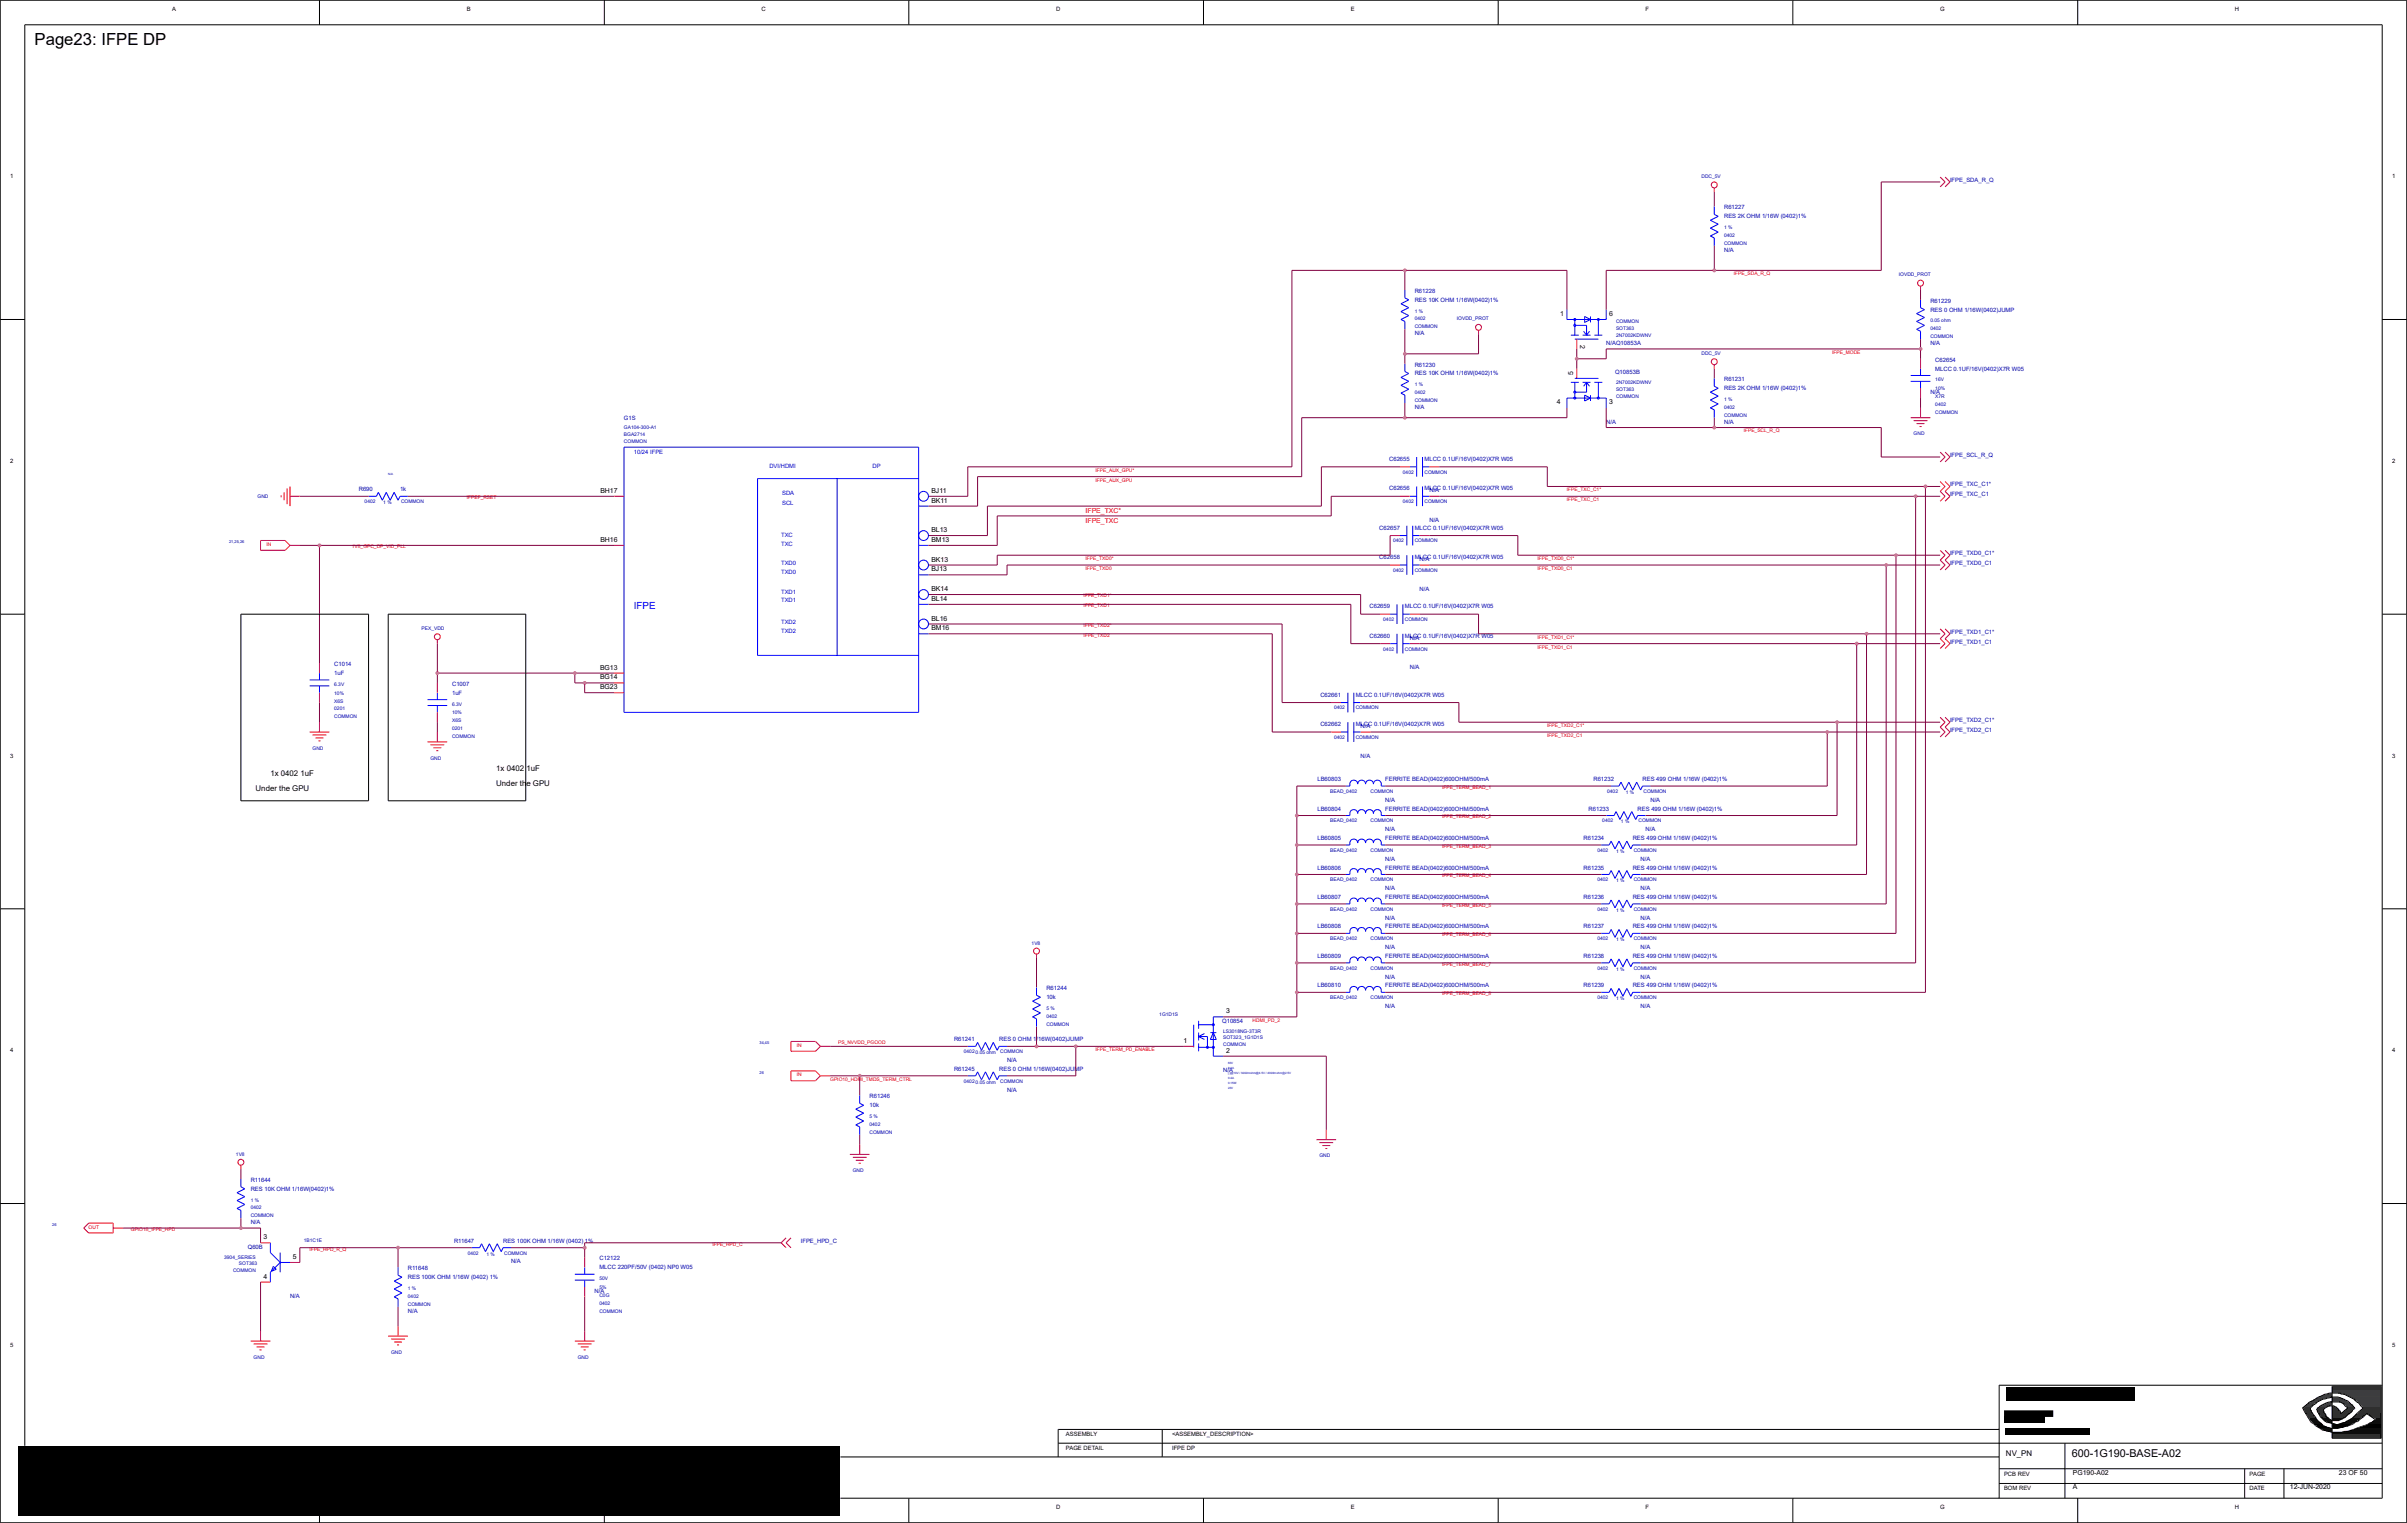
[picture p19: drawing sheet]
<svg xmlns="http://www.w3.org/2000/svg" width="122mm" height="77mm" viewBox="0 0 122 77" stroke-linecap="round" stroke-linejoin="round" font-family="sans-serif">
<defs><g id="words">
<text font-size=".8" x="1.8" y="2.3">Page23: IFPE DP</text>
<text font-size=".5" fill="#00f" x="32.2" y="30.9">IFPE</text>
<text font-size=".5" x="105.2" y="74">600-1G190-BASE-A02</text>
<g font-size=".4">
<text x="13" y="40.2">Under the GPU</text>
<text x="13.7" y="39.4">1x 0402 1uF</text>
<text x="25.2" y="39.2">1x 0402 1uF</text>
<text x="25.2" y="39.9">Under the GPU</text>
<text x="101.9" y="74">NV_PN</text>
</g>
<g font-size=".3">
<text x="8.7" y=".6">A</text>
<text x="23.7" y=".6">B</text>
<text x="38.7" y=".6">C</text>
<text x="53.6" y=".6">D</text>
<text x="68.6" y=".6">E</text>
<text x="83.6" y=".6">F</text>
<text x="98.6" y=".6">G</text>
<text x="113.5" y=".6">H</text>
<text x=".5" y="9">1</text>
<text x="121.5" y="9">1</text>
<text x="79.2" y="16.1">1</text>
<text x="80.3" y="17.5" transform="rotate(90 80.3 17.5)">2</text>
<text x="81.7" y="16.1">6</text>
<text x=".5" y="23.5">2</text>
<text x="79.1" y="20.5">4</text>
<text x="79.9" y="19.1" transform="rotate(-90 79.9 19.1)">5</text>
<text x="81.7" y="20.5">3</text>
<text x="121.5" y="23.5">2</text>
<text x="30.5" y="27.5">BH16</text>
<text x="30.5" y="25">BH17</text>
<text x="47.3" y="29">BJ13</text>
<text x="47.3" y="28.5">BK13</text>
<text x="47.3" y="27.5">BM13</text>
<text x="47.3" y="27">BL13</text>
<text x="47.3" y="25.5">BK11</text>
<text x="47.3" y="25">BJ11</text>
<text x="30.5" y="35">BG23</text>
<text x="30.5" y="34.5">BG14</text>
<text x="30.5" y="34">BG13</text>
<text x="47.3" y="32">BM16</text>
<text x="47.3" y="31.5">BL16</text>
<text x="47.3" y="30.5">BL14</text>
<text x="47.3" y="30">BK14</text>
<text x=".5" y="38.5">3</text>
<text x="121.5" y="38.5">3</text>
<text x=".5" y="53.4">4</text>
<text x="60.1" y="53">1</text>
<text x="62.3" y="53.5">2</text>
<text x="62.3" y="51.5">3</text>
<text x="121.5" y="53.4">4</text>
<text x="13.4" y="64.9">4</text>
<text x="13.4" y="63">3</text>
<text x="14.9" y="64">5</text>
<text x=".5" y="68.4">5</text>
<text x="121.5" y="68.4">5</text>
<text x="53.6" y="76.6">D</text>
<text x="54.1" y="73.7">PAGE DETAIL</text>
<text x="54.1" y="73">ASSEMBLY</text>
<text x="59.5" y="73">&lt;ASSEMBLY_DESCRIPTION&gt;</text>
<text x="59.5" y="73.7">IFPE DP</text>
<text x="68.6" y="76.6">E</text>
<text x="83.6" y="76.6">F</text>
<text x="98.6" y="76.6">G</text>
<text x="101.8" y="75.7">BOM REV</text>
<text x="101.8" y="75">PCB REV</text>
<text x="105.3" y="75.7">A</text>
<text x="105.3" y="74.9">PG190-A02</text>
<text x="113.5" y="76.6">H</text>
<text x="114.3" y="75">PAGE</text>
<text x="114.3" y="75.7">DATE</text>
<text x="116.3" y="75.7">12-JUN-2020</text>
<text x="118.8" y="74.9">23 OF 50</text>
</g>
<g font-size=".3" fill="#0000a0">
<text x="87.6" y="10.6">R61227</text>
<text x="87.6" y="11.1">RES 2K OHM 1/16W (0402)1%</text>
<text x="99" y="9.2">IFPE_SDA_R_Q</text>
<text x="71.9" y="14.9">R61228</text>
<text x="71.9" y="15.3">RES 10K OHM 1/16W(0402)1%</text>
<text x="71.9" y="17">N/A</text>
<text x="81.6" y="17.5">N/AQ10853A</text>
<text x="87.6" y="12.8">N/A</text>
<text x="98.1" y="15.4">R61229</text>
<text x="98.1" y="15.8">RES 0 OHM 1/16W(0402)JUMP</text>
<text x="98.1" y="17.5">N/A</text>
<text x="31.7" y="21.3">G1S</text>
<text x="70.6" y="23.4">C62655</text>
<text x="71.9" y="18.6">R61230</text>
<text x="71.9" y="19.1">RES 10K OHM 1/16W(0402)1%</text>
<text x="71.9" y="20.8">N/A</text>
<text x="72.4" y="23.4">MLCC 0.1UF/16V(0402)X7R W05</text>
<text x="81.6" y="21.5">N/A</text>
<text x="82" y="19">Q10853B</text>
<text x="87.6" y="19.4">R61231</text>
<text x="87.6" y="19.8">RES 2K OHM 1/16W (0402)1%</text>
<text x="87.6" y="21.5">N/A</text>
<text x="98.1" y="20">N/A</text>
<text x="98.3" y="18.4">C62654</text>
<text x="98.3" y="18.8">MLCC 0.1UF/16V(0402)X7R W05</text>
<text x="99" y="23.2">IFPE_SCL_R_Q</text>
<text x="18.2" y="25">R690</text>
<text x="20.3" y="25">1k</text>
<text x="70.1" y="26.9">C62657</text>
<text x="70.1" y="28.4">C62658</text>
<text x="70.6" y="24.9">C62656</text>
<text x="71.9" y="26.9">MLCC 0.1UF/16V(0402)X7R W05</text>
<text x="71.9" y="28.4">MLCC 0.1UF/16V(0402)X7R W05</text>
<text x="72.1" y="28.5">N/A</text>
<text x="72.1" y="30">N/A</text>
<text x="72.4" y="24.9">MLCC 0.1UF/16V(0402)X7R W05</text>
<text x="72.6" y="25">N/A</text>
<text x="72.6" y="26.5">N/A</text>
<text x="99" y="24.7">IFPE_TXC_C1*</text>
<text x="99" y="25.2">IFPE_TXC_C1</text>
<text x="99" y="28.2">IFPE_TXD0_C1*</text>
<text x="99" y="28.7">IFPE_TXD0_C1</text>
<text x="17" y="33.8">C1014</text>
<text x="17" y="34.3">1uF</text>
<text x="23" y="34.8">C1007</text>
<text x="23" y="35.3">1uF</text>
<text x="67.1" y="35.4">C62661</text>
<text x="68.9" y="35.4">MLCC 0.1UF/16V(0402)X7R W05</text>
<text x="69.6" y="30.9">C62659</text>
<text x="69.6" y="32.4">C62660</text>
<text x="71.4" y="30.9">MLCC 0.1UF/16V(0402)X7R W05</text>
<text x="71.4" y="32.4">MLCC 0.1UF/16V(0402)X7R W05</text>
<text x="71.6" y="32.5">N/A</text>
<text x="71.6" y="34">N/A</text>
<text x="99" y="32.2">IFPE_TXD1_C1*</text>
<text x="99" y="32.7">IFPE_TXD1_C1</text>
<text x="66.9" y="41.2">LB60804</text>
<text x="66.9" y="39.7">LB60803</text>
<text x="67.1" y="36.9">C62662</text>
<text x="68.9" y="36.9">MLCC 0.1UF/16V(0402)X7R W05</text>
<text x="69.1" y="37">N/A</text>
<text x="69.1" y="38.5">N/A</text>
<text x="70.4" y="39.7">FERRITE BEAD(0402)600OHM/500mA</text>
<text x="70.4" y="41.2">FERRITE BEAD(0402)600OHM/500mA</text>
<text x="70.4" y="40.7">N/A</text>
<text x="80.7" y="41.2">R61233</text>
<text x="80.9" y="39.7">R61232</text>
<text x="83.2" y="41.2">RES 499 OHM 1/16W (0402)1%</text>
<text x="83.4" y="39.7">RES 499 OHM 1/16W (0402)1%</text>
<text x="83.8" y="40.7">N/A</text>
<text x="99" y="36.7">IFPE_TXD2_C1*</text>
<text x="99" y="37.2">IFPE_TXD2_C1</text>
<text x="66.9" y="45.7">LB60807</text>
<text x="66.9" y="42.7">LB60805</text>
<text x="66.9" y="47.2">LB60808</text>
<text x="66.9" y="44.2">LB60806</text>
<text x="70.4" y="45.7">FERRITE BEAD(0402)600OHM/500mA</text>
<text x="70.4" y="42.7">FERRITE BEAD(0402)600OHM/500mA</text>
<text x="70.4" y="47.2">FERRITE BEAD(0402)600OHM/500mA</text>
<text x="70.4" y="44.2">FERRITE BEAD(0402)600OHM/500mA</text>
<text x="70.4" y="42.2">N/A</text>
<text x="70.4" y="46.7">N/A</text>
<text x="70.4" y="43.7">N/A</text>
<text x="70.4" y="45.2">N/A</text>
<text x="80.4" y="45.7">R61236</text>
<text x="80.4" y="42.7">R61234</text>
<text x="80.4" y="47.2">R61237</text>
<text x="80.4" y="44.2">R61235</text>
<text x="82.9" y="45.7">RES 499 OHM 1/16W (0402)1%</text>
<text x="82.9" y="42.7">RES 499 OHM 1/16W (0402)1%</text>
<text x="82.9" y="47.2">RES 499 OHM 1/16W (0402)1%</text>
<text x="82.9" y="44.2">RES 499 OHM 1/16W (0402)1%</text>
<text x="83.3" y="46.7">N/A</text>
<text x="83.3" y="43.7">N/A</text>
<text x="83.3" y="45.2">N/A</text>
<text x="83.6" y="42.2">N/A</text>
<text x="48.5" y="52.9">R61241</text>
<text x="50.8" y="52.9">RES 0 OHM 1/16W(0402)JUMP</text>
<text x="51.2" y="53.9">N/A</text>
<text x="53.1" y="50.3">R61244</text>
<text x="53.1" y="50.8">10k</text>
<text x="62.1" y="52">Q10854</text>
<text x="66.9" y="48.7">LB60809</text>
<text x="66.9" y="50.2">LB60810</text>
<text x="70.4" y="48.7">FERRITE BEAD(0402)600OHM/500mA</text>
<text x="70.4" y="50.2">FERRITE BEAD(0402)600OHM/500mA</text>
<text x="70.4" y="49.7">N/A</text>
<text x="70.4" y="51.2">N/A</text>
<text x="70.4" y="48.2">N/A</text>
<text x="80.4" y="48.7">R61238</text>
<text x="80.4" y="50.2">R61239</text>
<text x="82.9" y="48.7">RES 499 OHM 1/16W (0402)1%</text>
<text x="82.9" y="50.2">RES 499 OHM 1/16W (0402)1%</text>
<text x="83.3" y="49.7">N/A</text>
<text x="83.3" y="51.2">N/A</text>
<text x="83.3" y="48.2">N/A</text>
<text x="44.2" y="55.8">R61246</text>
<text x="44.2" y="56.2">10k</text>
<text x="48.5" y="54.4">R61245</text>
<text x="50.8" y="54.4">RES 0 OHM 1/16W(0402)JUMP</text>
<text x="51.2" y="55.4">N/A</text>
<text x="62.1" y="54.4">N/A</text>
<text x="12.6" y="63.4">Q60B</text>
<text x="12.7" y="60">R11644</text>
<text x="12.7" y="60.5">RES 10K OHM 1/16W(0402)1%</text>
<text x="12.7" y="62.2">N/A</text>
<text x="14.7" y="65.9">N/A</text>
<text x="20.7" y="64.5">R11648</text>
<text x="20.7" y="65">RES 100K OHM 1/16W (0402) 1%</text>
<text x="23.1" y="63.1">R11647</text>
<text x="25.6" y="63.1">RES 100K OHM 1/16W (0402) 1%</text>
<text x="26" y="64.2">N/A</text>
<text x="30.2" y="65.7">N/A</text>
<text x="30.4" y="64">C12122</text>
<text x="30.4" y="64.5">MLCC 220PF/50V (0402) NP0 W05</text>
<text x="40.7" y="63.1">IFPE_HPD_C</text>
<text x="20.7" y="66.7">N/A</text>
</g>
<g font-size=".3" fill="#00f">
<text x="32.2" y="23.1">10/24 IFPE</text>
<text x="39.1" y="23.8">DVI/HDMI</text>
<text x="44.3" y="23.8">DP</text>
<text x="39.7" y="28.7">TXD0</text>
<text x="39.7" y="29.1">TXD0</text>
<text x="39.7" y="27.8">TXC</text>
<text x="39.7" y="27.3">TXC</text>
<text x="39.7" y="25.2">SDA</text>
<text x="39.7" y="25.7">SCL</text>
<text x="39.7" y="30.1">TXD1</text>
<text x="39.7" y="30.6">TXD1</text>
<text x="39.7" y="31.7">TXD2</text>
<text x="39.7" y="32.1">TXD2</text>
</g>
<g font-size=".3" fill="#f00">
<text x="55.1" y="26.1">IFPE_TXC*</text>
<text x="55.1" y="26.6">IFPE_TXC</text>
</g>
<g font-size=".2" fill="#0000a0">
<text x="86.4" y="9">DDC_5V</text>
<text x="87.6" y="11.6">1 %</text>
<text x="71.9" y="16.7">COMMON</text>
<text x="71.9" y="15.9">1 %</text>
<text x="71.9" y="16.3">0402</text>
<text x="74" y="16.3">IOVDD_PROT</text>
<text x="82.1" y="16.4">COMMON</text>
<text x="82.1" y="17.1">2N7002KDWNV</text>
<text x="82.1" y="16.8">SOT363</text>
<text x="87.6" y="12.4">COMMON</text>
<text x="87.6" y="12">0402</text>
<text x="96.5" y="14">IOVDD_PROT</text>
<text x="98.1" y="17.2">COMMON</text>
<text x="98.1" y="16.8">0402</text>
<text x="98.1" y="16.4">0.05 ohm</text>
<text x="31.7" y="22.2">BGA2714</text>
<text x="31.7" y="22.5">COMMON</text>
<text x="31.7" y="21.8">GA104-300-A1</text>
<text x="71.9" y="20.4">COMMON</text>
<text x="71.9" y="20">0402</text>
<text x="71.9" y="19.6">1 %</text>
<text x="82.1" y="19.9">SOT363</text>
<text x="82.1" y="19.5">2N7002KDWNV</text>
<text x="82.1" y="20.2">COMMON</text>
<text x="86.4" y="18">DDC_5V</text>
<text x="87.6" y="20.4">1 %</text>
<text x="87.6" y="20.8">0402</text>
<text x="87.6" y="21.2">COMMON</text>
<text x="97.2" y="22.1">GND</text>
<text x="98.3" y="19.8">10%</text>
<text x="98.3" y="19.4">16V</text>
<text x="98.3" y="20.6">0402</text>
<text x="98.3" y="20.2">X7R</text>
<text x="98.3" y="21">COMMON</text>
<text x="13.1" y="25.3">GND</text>
<text x="18.5" y="25.6">0402</text>
<text x="19.5" y="25.6">1 %</text>
<text x="20.4" y="25.6">COMMON</text>
<text x="70.8" y="27.6">0402</text>
<text x="70.8" y="29.1">0402</text>
<text x="71.3" y="24.1">0402</text>
<text x="71.3" y="25.6">0402</text>
<text x="71.9" y="27.6">COMMON</text>
<text x="71.9" y="29.1">COMMON</text>
<text x="72.4" y="24.1">COMMON</text>
<text x="72.4" y="25.6">COMMON</text>
<text x="17" y="35.3">10%</text>
<text x="17" y="35.7">X6S</text>
<text x="17" y="34.8">6.3V</text>
<text x="21.4" y="32">PEX_VDD</text>
<text x="23" y="35.8">6.3V</text>
<text x="70.3" y="31.5">0402</text>
<text x="70.3" y="33">0402</text>
<text x="71.4" y="31.5">COMMON</text>
<text x="71.4" y="33">COMMON</text>
<text x="15.9" y="38.1">GND</text>
<text x="17" y="36.5">COMMON</text>
<text x="17" y="36.1">0201</text>
<text x="21.9" y="38.6">GND</text>
<text x="23" y="36.3">10%</text>
<text x="23" y="37.5">COMMON</text>
<text x="23" y="37.1">0201</text>
<text x="23" y="36.7">X6S</text>
<text x="67.6" y="41.8">BEAD_0402</text>
<text x="67.6" y="40.3">BEAD_0402</text>
<text x="67.8" y="36">0402</text>
<text x="67.8" y="37.5">0402</text>
<text x="68.9" y="36">COMMON</text>
<text x="68.9" y="37.5">COMMON</text>
<text x="69.6" y="41.8">COMMON</text>
<text x="69.6" y="40.3">COMMON</text>
<text x="81.4" y="41.8">0402</text>
<text x="81.6" y="40.3">0402</text>
<text x="82.3" y="41.8">1 %</text>
<text x="82.6" y="40.3">1 %</text>
<text x="83.2" y="41.8">COMMON</text>
<text x="83.5" y="40.3">COMMON</text>
<text x="67.6" y="46.3">BEAD_0402</text>
<text x="67.6" y="43.3">BEAD_0402</text>
<text x="67.6" y="47.8">BEAD_0402</text>
<text x="67.6" y="44.8">BEAD_0402</text>
<text x="69.6" y="46.3">COMMON</text>
<text x="69.6" y="43.3">COMMON</text>
<text x="69.6" y="47.8">COMMON</text>
<text x="69.6" y="44.8">COMMON</text>
<text x="81.1" y="46.3">0402</text>
<text x="81.1" y="43.3">0402</text>
<text x="81.1" y="47.8">0402</text>
<text x="81.1" y="44.8">0402</text>
<text x="82.1" y="46.3">1 %</text>
<text x="82.1" y="43.3">1 %</text>
<text x="82.1" y="47.8">1 %</text>
<text x="82.1" y="44.8">1 %</text>
<text x="83" y="46.3">COMMON</text>
<text x="83" y="43.3">COMMON</text>
<text x="83" y="47.8">COMMON</text>
<text x="83" y="44.8">COMMON</text>
<text x="49" y="53.5">0402</text>
<text x="49.6" y="53.5">0.05 ohm</text>
<text x="50.8" y="53.5">COMMON</text>
<text x="52.4" y="48">1V8</text>
<text x="53.1" y="52.1">COMMON</text>
<text x="53.1" y="51.7">0402</text>
<text x="53.1" y="51.3">5 %</text>
<text x="58.9" y="51.6">1G1D1S</text>
<text x="62.1" y="52.4">LS3018NG-3T3R</text>
<text x="62.1" y="52.8">SOT323_1G1D1S</text>
<text x="62.1" y="53.1">COMMON</text>
<text x="67.6" y="49.3">BEAD_0402</text>
<text x="67.6" y="50.8">BEAD_0402</text>
<text x="69.6" y="49.3">COMMON</text>
<text x="69.6" y="50.8">COMMON</text>
<text x="81.1" y="49.3">0402</text>
<text x="81.1" y="50.8">0402</text>
<text x="82.1" y="49.3">1 %</text>
<text x="82.1" y="50.8">1 %</text>
<text x="83" y="49.3">COMMON</text>
<text x="83" y="50.8">COMMON</text>
<text x="12" y="58.7">1V8</text>
<text x="43.3" y="59.5">GND</text>
<text x="44.2" y="57.6">COMMON</text>
<text x="44.2" y="57.2">0402</text>
<text x="44.2" y="56.8">5 %</text>
<text x="49" y="55">0402</text>
<text x="49.6" y="55">0.05 ohm</text>
<text x="50.8" y="55">COMMON</text>
<text x="67" y="58.8">GND</text>
<text x="11.4" y="63.9">3904_SERIES</text>
<text x="11.8" y="64.6">COMMON</text>
<text x="12.1" y="64.3">SOT363</text>
<text x="12.7" y="61">1 %</text>
<text x="12.7" y="61.8">COMMON</text>
<text x="12.7" y="61.4">0402</text>
<text x="15.4" y="63.1">1B1C1E</text>
<text x="20.7" y="65.9">0402</text>
<text x="20.7" y="65.5">1 %</text>
<text x="23.8" y="63.7">0402</text>
<text x="24.7" y="63.8">1 %</text>
<text x="25.6" y="63.7">COMMON</text>
<text x="30.4" y="65.9">C0G</text>
<text x="30.4" y="65">50V</text>
<text x="30.4" y="65.5">5%</text>
<text x="12.9" y="69">GND</text>
<text x="19.9" y="68.8">GND</text>
<text x="20.7" y="66.3">COMMON</text>
<text x="29.3" y="69">GND</text>
<text x="30.4" y="66.3">0402</text>
<text x="30.4" y="66.7">COMMON</text>
</g>
<g font-size=".2" fill="#f00">
<text x="88.1" y="14">IFPE_SDA_R_Q</text>
<text x="93.1" y="18">IFPE_MODE</text>
<text x="55.6" y="24">IFPE_AUX_GPU*</text>
<text x="88.6" y="22">IFPE_SCL_R_Q</text>
<text x="13.5" y="27.7">IN</text>
<text x="17.9" y="27.9">1V8_GPC_DP_VID_PLL</text>
<text x="23.7" y="25.4">IFPEF_RSET</text>
<text x="55.1" y="28.5">IFPE_TXD0*</text>
<text x="55.1" y="29">IFPE_TXD0</text>
<text x="55.6" y="24.5">IFPE_AUX_GPU</text>
<text x="78.1" y="28.5">IFPE_TXD0_C1*</text>
<text x="78.1" y="29">IFPE_TXD0_C1</text>
<text x="79.6" y="25">IFPE_TXC_C1*</text>
<text x="79.6" y="25.5">IFPE_TXC_C1</text>
<text x="55" y="30.3">IFPE_TXD1*</text>
<text x="55" y="30.8">IFPE_TXD1</text>
<text x="55" y="31.8">IFPE_TXD2*</text>
<text x="55" y="32.3">IFPE_TXD2</text>
<text x="78.1" y="32.4">IFPE_TXD1_C1*</text>
<text x="78.1" y="32.9">IFPE_TXD1_C1</text>
<text x="73.3" y="40.1">IFPE_TERM_BEAD_1</text>
<text x="73.3" y="41.6">IFPE_TERM_BEAD_2</text>
<text x="78.6" y="36.9">IFPE_TXD2_C1*</text>
<text x="78.6" y="37.4">IFPE_TXD2_C1</text>
<text x="73.3" y="43.1">IFPE_TERM_BEAD_3</text>
<text x="73.3" y="44.6">IFPE_TERM_BEAD_4</text>
<text x="73.3" y="46.1">IFPE_TERM_BEAD_5</text>
<text x="73.3" y="47.6">IFPE_TERM_BEAD_6</text>
<text x="40.5" y="53.2">IN</text>
<text x="42.6" y="53">PS_NVVDD_PGOOD</text>
<text x="55.6" y="53.4">IFPE_TERM_PD_ENABLE</text>
<text x="63.6" y="51.9">HDMI_PD_2</text>
<text x="73.3" y="49.1">IFPE_TERM_BEAD_7</text>
<text x="73.3" y="50.6">IFPE_TERM_BEAD_8</text>
<text x="40.5" y="54.7">IN</text>
<text x="42.2" y="54.9">GPIO10_HDMI_TMDS_TERM_CTRL</text>
<text x="4.5" y="62.4">OUT</text>
<text x="6.6" y="62.5">GPIO18_IFPE_HPD</text>
<text x="15.7" y="63.5">IFPE_HPD_R_Q</text>
<text x="36.2" y="63.3">IFPE_HPD_C</text>
</g>
</g></defs>
<g fill="none" stroke="#00f" stroke-width=".05">
<path d="M71.4 14.7v.4M71.4 16.3v.4M71.4 18.5v.4M79.6 15.7v.5h2v-.5M79.8 17h.4M79.8 19.4h.4M80 16.5h.6v.5M80 17.2h1.2M80 16.2v.8M80 19.4v.8M80 19.2h1.2M80.4 17h.4"/>
<path d="M80.4 19.4h.4M80.5 16.1v.3M80.6 19.4v.5h-.6M80.8 16.1v.3M81 17h.4M81 19.4h.4M81.2 16.2v.8M81.2 19.4v.8M87.1 10.5v.4M87.1 12.1v.4M87.1 19.2v.4M97.1 19.1h1"/>
<path d="M97.1 19.4h1M97.6 15.2v.4M97.6 16.8v.4M97.6 18.7v.4M97.6 19.4v.3M15.7 34.5h1M15.7 34.8h1M16.2 34.2v.3M16.2 34.8v.4M18.7 25.2h.4M20.3 25.2h.4M21.7 35.5h1"/>
<path d="M21.7 35.8h1M22.2 35.2v.3M22.2 35.8v.4M31.7 22.7h15v13.5h-15zM42.5 24.3v9M46.7 24.3h-8.2v9h8.2M46.7 27.7h.5M46.7 29.2h.5M46.7 30.7h.5M46.7 32.2h.5M46.7 25.7h.5M68.1 35.7h.4"/>
<path d="M68.1 37.2h.4M68.4 39.9h.2l.1-.3h.2l.1 .2 .1-.2h.2l.1 .2 .1-.2h.2l.1 .2 .1-.2h.2l.1 .3h.2M68.5 35.2v1M68.5 36.7v1M68.8 35.7h.3M68.8 35.2v1M68.8 36.7v1M68.8 37.2h.3M70.6 31.2h.4M70.6 32.7h.4M71 30.7v1M71 32.2v1"/>
<path d="M71.1 27.2h.4M71.1 28.7h.4M71.3 31.2h.3M71.3 30.7v1M71.3 32.2v1M71.3 32.7h.3M71.4 20.1v.4M71.5 26.7v1M71.5 28.2v1M71.6 23.7h.4M71.6 25.2h.4M71.8 27.2h.3"/>
<path d="M71.8 26.7v1M71.8 28.2v1M71.8 28.7h.3M72 23.2v1M72 24.7v1M72.3 23.7h.3M72.3 23.2v1M72.3 24.7v1M72.3 25.2h.3M79.6 20.7v-.5h2v.5M80.5 20.1v.3M80.8 20.1v.3"/>
<path d="M81.8 39.9h.4M83.4 39.9h.4M87.1 20.8v.4M12.2 59.9v.4M43.7 55.6v.4M43.7 57.2v.4M49.2 54.6h.4M49.2 53.1h.4M50.8 54.6h.4M50.8 53.1h.4M52.6 50.2v.4M52.6 51.8v.4"/>
<path d="M60.6 52.1v1.1M60.9 52.1h.7M60.9 53.2h.7M60.9 51.9v.3M60.9 52.4v.4M60.9 53v.4M60.9 52.6h.4v.6M61.5 52.4h.3M61.5 52.8h.3M62.1 51.7h-.5v1.9h.5M68.4 48.9h.2l.1-.3h.2l.1 .2 .1-.2h.2l.1 .2 .1-.2h.2l.1 .2 .1-.2h.2l.1 .3h.2M68.4 41.4h.2l.1-.3h.2l.1 .2 .1-.2h.2l.1 .2 .1-.2h.2l.1 .2 .1-.2h.2l.1 .3h.2"/>
<path d="M68.4 45.9h.2l.1-.3h.2l.1 .2 .1-.2h.2l.1 .2 .1-.2h.2l.1 .2 .1-.2h.2l.1 .3h.2M68.4 50.4h.2l.1-.3h.2l.1 .2 .1-.2h.2l.1 .2 .1-.2h.2l.1 .2 .1-.2h.2l.1 .3h.2M68.4 42.9h.2l.1-.3h.2l.1 .2 .1-.2h.2l.1 .2 .1-.2h.2l.1 .2 .1-.2h.2l.1 .3h.2M68.4 47.4h.2l.1-.3h.2l.1 .2 .1-.2h.2l.1 .2 .1-.2h.2l.1 .2 .1-.2h.2l.1 .3h.2M68.4 44.4h.2l.1-.3h.2l.1 .2 .1-.2h.2l.1 .2 .1-.2h.2l.1 .2 .1-.2h.2l.1 .3h.2M81.3 48.9h.4M81.3 45.9h.4M81.3 50.4h.4M81.3 42.9h.4M81.3 47.4h.4M81.3 44.4h.4M81.6 41.4h.4"/>
<path d="M82.9 48.9h.4M82.9 45.9h.4M82.9 50.4h.4M82.9 42.9h.4M82.9 47.4h.4M82.9 44.4h.4M83.2 41.4h.4M12.2 61.5v.4M13.7 63.1v.5M13.7 64.6v.5M14.2 64.1h.5M14.2 63.6v1"/>
<path d="M20.2 64.4v.4M20.2 66v.4M24 63.4h.4M25.6 63.4h.4M29.2 64.7h1M29.2 65h1M29.7 64.4v.3M29.7 65v.4"/>
<circle cx="80" cy="16.2" r=".05"/>
<circle cx="80" cy="16.5" r=".05"/>
<circle cx="80" cy="19.9" r=".05"/>
<circle cx="81.2" cy="16.2" r=".05"/>
<circle cx="46.9" cy="30.2" r=".25"/>
<circle cx="46.9" cy="28.7" r=".25"/>
<circle cx="46.9" cy="25.2" r=".25"/>
<circle cx="46.9" cy="31.7" r=".25"/>
<circle cx="46.9" cy="27.2" r=".25"/>
<circle cx="80" cy="20.2" r=".05"/>
<circle cx="81.2" cy="20.2" r=".05"/>
<circle cx="61.3" cy="53.2" r=".05"/>
<circle cx="61.6" cy="53.2" r=".05"/>
<circle cx="61.6" cy="52.1" r=".05"/>
</g>
<g fill="#000" stroke="#00f" stroke-width=".05">
<path d="M71.2 20l.2 .1zM71.2 19.6l.4 .2zM71.2 19.6l.4-.2zM71.2 19.2l.4-.2zM71.2 16.2l.2 .1zM71.2 15.8l.4 .2zM71.2 15.8l.4-.2zM71.2 15.4l.4-.2zM71.2 20l.4-.2zM71.2 19.2l.4 .2zM71.4 18.9l.2 .1zM71.2 16.2l.4-.2z"/>
<path d="M71.2 15.4l.4 .2zM71.4 15.1l.2 .1zM80.5 16.4l.3-.2zM80.5 16.1l.3 .1zM80.4 16.8l.2 .2zM80.7 16.8l-.1 .2zM80.6 19.4l-.2 .2zM80.6 19.4l.1 .2zM86.9 19.9l.4-.2zM86.9 12l.2 .1zM86.9 11.6l.4 .2zM86.9 11.6l.4-.2z"/>
<path d="M86.9 11.2l.4-.2zM87.1 19.6l.2 .1zM86.9 12l.4-.2zM86.9 11.2l.4 .2zM87.1 10.9l.2 .1zM97.4 16.7l.2 .1zM97.4 16.3l.4 .2zM97.4 16.3l.4-.2zM97.4 15.9l.4-.2zM97.4 16.7l.4-.2zM97.4 15.9l.4 .2zM97.6 15.6l.2 .1z"/>
<path d="M19.2 25l-.1 .2zM19.2 25l.2 .4zM19.6 25l-.2 .4zM19.6 25l.2 .4zM20 25l-.2 .4zM20 25l.2 .4zM20.3 25.2l-.1 .2zM80.5 20.1l.3 .1zM80.5 20.4l.3-.2zM82.3 39.7l-.1 .2zM82.7 39.7l-.2 .4zM82.7 39.7l.2 .4z"/>
<path d="M83.1 39.7l.2 .4zM86.9 20.7l.2 .1zM86.9 20.3l.4 .2zM86.9 20.3l.4-.2zM86.9 20.7l.4-.2zM86.9 19.9l.4 .2zM43.5 57.1l.2 .1zM43.5 56.7l.4 .2zM43.5 56.7l.4-.2zM43.5 56.3l.4-.2zM43.5 57.1l.4-.2zM43.5 56.3l.4 .2z"/>
<path d="M43.7 56l.2 .1zM49.7 54.4l-.1 .2zM49.7 52.9l-.1 .2zM49.7 54.4l.2 .4zM49.7 52.9l.2 .4zM50.1 54.4l-.2 .4zM50.1 54.4l.2 .4zM50.1 52.9l-.2 .4zM50.1 52.9l.2 .4zM50.5 54.4l-.2 .4zM50.5 52.9l-.2 .4zM50.5 54.4l.2 .4z"/>
<path d="M50.5 52.9l.2 .4zM50.8 54.6l-.1 .2zM50.8 53.1l-.1 .2zM52.4 51.7l.2 .1zM52.4 51.3l.4 .2zM52.4 51.3l.4-.2zM52.4 50.9l.4-.2zM52.4 51.7l.4-.2zM52.4 50.9l.4 .2zM52.6 50.6l.2 .1zM60.9 52.6l.3-.1zM60.9 52.6l.3 .2z"/>
<path d="M61.6 52.4l-.1 .4zM61.6 52.4l.2 .4zM81.8 48.7l-.1 .2zM81.8 45.7l-.1 .2zM81.8 50.2l-.1 .2zM81.8 42.7l-.1 .2zM81.8 47.2l-.1 .2zM81.8 44.2l-.1 .2zM81.8 48.7l.2 .4zM81.8 45.7l.2 .4zM81.8 50.2l.2 .4zM81.8 42.7l.2 .4z"/>
<path d="M81.8 47.2l.2 .4zM81.8 44.2l.2 .4zM82.1 41.2l-.1 .2zM82.2 48.7l-.2 .4zM82.2 48.7l.2 .4zM82.2 45.7l-.2 .4zM82.2 45.7l.2 .4zM82.2 50.2l-.2 .4zM82.2 50.2l.2 .4zM82.2 42.7l-.2 .4zM82.2 42.7l.2 .4zM82.2 47.2l-.2 .4z"/>
<path d="M82.2 47.2l.2 .4zM82.2 44.2l-.2 .4zM82.2 44.2l.2 .4zM82.1 41.2l.2 .4zM82.6 48.7l-.2 .4zM82.6 45.7l-.2 .4zM82.6 50.2l-.2 .4zM82.6 42.7l-.2 .4zM82.6 47.2l-.2 .4zM82.6 44.2l-.2 .4zM82.5 41.2l-.2 .4zM82.5 41.2l.2 .4z"/>
<path d="M82.3 39.7l.2 .4zM82.6 48.7l.2 .4zM82.6 45.7l.2 .4zM82.6 50.2l.2 .4zM82.6 42.7l.2 .4zM82.6 47.2l.2 .4zM82.6 44.2l.2 .4zM82.9 41.2l-.2 .4zM82.9 48.9l-.1 .2zM82.9 45.9l-.1 .2zM82.9 50.4l-.1 .2zM82.9 42.9l-.1 .2z"/>
<path d="M82.9 47.4l-.1 .2zM82.9 44.4l-.1 .2zM82.9 41.2l.2 .4zM83.1 39.7l-.2 .4zM83.2 41.4l-.1 .2zM83.4 39.9l-.1 .2zM12 61.4l.2 .1zM12 61l.4 .2zM12 61l.4-.2zM12 60.6l.4-.2zM12 61.4l.4-.2zM12 60.6l.4 .2z"/>
<path d="M12.2 60.3l.2 .1zM14.2 64.1l-.5 .5zM13.8 64.6l.2-.1zM13.9 64.3l-.1 .3zM13.9 64.3l.1 .2zM13.7 63.6l.5 .5zM20 65.9l.2 .1zM20 65.5l.4 .2zM20 65.5l.4-.2zM20 65.1l.4-.2zM20 65.9l.4-.2zM20 65.1l.4 .2z"/>
<path d="M20.2 64.8l.2 .1zM24.5 63.2l-.1 .2zM24.5 63.2l.2 .4zM24.9 63.2l-.2 .4zM24.9 63.2l.2 .4zM25.3 63.2l-.2 .4zM25.3 63.2l.2 .4zM25.6 63.4l-.1 .2z"/>
</g>
<g fill="none" stroke="#f00" stroke-width=".05">
<path d="M75.1 16.8v.2M80.1 17.2v.5M80.1 18.7v.5M87.1 9.5v.2M87.1 18.5v.2M97.6 14.5v.2M97.6 18.2v.5M97.6 19.7v.5M14.3 25.2v.1M14.4 25v.4M14.5 27.5h-1.3v.5h1.3M14.6 24.8v.8"/>
<path d="M14.7 25.2h.5M14.7 27.7h.5M14.7 24.7v1M15.7 37.2h1M15.9 37.3h.7M16 37.5h.4M16.2 37.6h.1M16.2 33.7v.5M16.2 35.2v.5M16.2 36.7v.5M21.7 37.7h1M21.9 37.8h.7"/>
<path d="M22 38h.4M22.2 38.1h.1M22.2 32.5v.2M22.2 34.7v.5M22.2 36.2v.5M22.2 37.2v.5M31.2 25.2h.5M31.2 35.2h.5M31.2 34.7h.5M31.2 34.2h.5M31.2 27.7h.5M67.6 35.7h.5"/>
<path d="M67.6 37.2h.5M69.1 35.7h.5M69.1 37.2h.5M70.1 31.2h.5M70.1 32.7h.5M70.6 27.2h.5M70.6 28.7h.5M71.1 23.7h.5M71.1 25.2h.5M71.6 31.2h.5M71.6 32.7h.5M72.1 27.2h.5"/>
<path d="M72.1 28.7h.5M72.6 23.7h.5M72.6 25.2h.5M97.1 21.2h1M97.2 21.4h.7M97.4 21.5h.4M97.5 21.7h.1M97.6 20.7v.5M12.2 59.2v.2M41.4 54.4h-1.2v.5h1.2M41.4 52.9h-1.2v.5h1.2M41.7 53.1h.5"/>
<path d="M41.7 54.6h.5M43.2 58.6h1M43.3 58.8h.7M43.5 58.9h.4M43.6 59.1h.1M43.7 58.1v.5M52.6 48.5v.2M60.1 53.1h.5M66.9 57.9h1M67 58h.7M67.2 58.2h.4M67.3 58.3h.1"/>
<path d="M67.4 57.4v.5M4.5 62.1h1.3v.5h-1.3M5.8 62.4h.4M12.7 68.1h1M12.9 68.3h.7M13 68.4h.4M13.2 68.6h.1M13.2 65.1h.5M13.2 63.1h.5M13.2 67.6v.5M14.7 64.1h.5M19.7 67.9h1"/>
<path d="M19.9 68h.7M20 68.2h.4M20.2 68.3h.1M20.2 67.4v.5M29.2 68.1h1M29.3 68.3h.7M29.5 68.4h.4M29.6 68.6h.1M29.7 63.9v.5M29.7 65.4v.5M29.7 67.6v.5"/>
<circle cx="75.1" cy="16.6" r=".15"/>
<circle cx="87.1" cy="18.4" r=".15"/>
<circle cx="87.1" cy="9.4" r=".15"/>
<circle cx="97.6" cy="14.4" r=".15"/>
<circle cx="22.2" cy="32.3" r=".15"/>
<circle cx="12.2" cy="59" r=".15"/>
<circle cx="52.6" cy="48.3" r=".15"/>
</g>
<g fill="#000" stroke="#f00" stroke-width=".05">
<path d="M98.6 9.5l.2-.3zM98.6 9l.2 .2zM99 9.2l-.2 .3zM98.8 9l.2 .2zM14.5 28l.2-.3zM14.5 27.5l.2 .2zM98.6 23.5l.2-.3zM98.6 23l.2 .2zM98.6 25l.2-.3zM98.6 24.5l.2 .2zM98.6 25.5l.2-.3zM98.6 25l.2 .2z"/>
<path d="M98.6 28.5l.2-.3zM98.6 28l.2 .2zM98.8 28.7l-.2 .3zM98.6 28.5l.2 .2zM98.6 32.4l.2-.2zM98.6 31.9l.2 .3zM98.6 32.9l.2-.2zM98.6 32.4l.2 .3zM98.6 36.9l.2-.2zM98.6 36.4l.2 .3zM98.6 37.4l.2-.2zM98.6 36.9l.2 .3z"/>
<path d="M99 23.2l-.2 .3zM98.8 23l.2 .2zM99 24.7l-.2 .3zM98.8 24.5l.2 .2zM98.8 25.5l.2-.3zM98.8 25l.2 .2zM99 28.2l-.2 .3zM98.8 28l.2 .2zM99 28.7l-.2 .3zM98.8 28.5l.2 .2zM98.8 32.4l.2-.2zM98.8 31.9l.2 .3z"/>
<path d="M99 32.7l-.2 .2zM98.8 32.4l.2 .3zM99 36.7l-.2 .2zM98.8 36.4l.2 .3zM99 37.2l-.2 .2zM98.8 36.9l.2 .3zM41.7 54.6l-.3 .3zM41.7 53.1l-.3 .3zM41.4 54.4l.3 .2zM41.4 52.9l.3 .2zM4.5 62.1l-.2 .3zM4.3 62.4l.2 .2z"/>
<path d="M39.7 63.1l.2-.2zM39.7 63.1l.2 .3zM39.9 63.1l.3 .3zM39.9 63.1l.3-.2z"/>
</g>
<g fill="none" stroke="#800040" stroke-width=".05">
<path d="M71.4 13.7v1M71.4 16.7v1.8M75.1 17v1h-3.7M79.6 15.7v-2h-14v10h-16.4v1.5h-2M80.1 17.7v1M87.1 9.7v.8M87.1 12.5v1.2M87.1 18.7v.5M97.6 17.7h-16v.5h-1.5M97.6 14.7v.5M97.6 17.2v1M98.6 9.2h-3v4.5h-14v2"/>
<path d="M15.2 27.7h16M15.2 25.2h3.5M16.2 27.7v6M16.2 35.7v1M20.7 25.2h10.5M22.2 32.7v2M22.2 36.7v.5M22.2 34.2h9M29.2 34.2v.5h2M29.7 34.7v.5h1.5M47.2 30.2h21.9v1h1M47.2 30.7h21.4v2h1.5"/>
<path d="M47.2 31.7h17.9v4h2.5M47.2 32.2h17.4v5h3M68.4 39.9h-2.5v11.8h-3.8M69.6 35.7h4.5v1h24.5M69.6 37.2h29M70.4 39.9h11.4M70.6 27.2v1h-19.9v.5h-3.5M70.6 28.7h-19.4v.5h-4M71.1 25.2h-3.5v1h-16.9v1.5h-3.5M71.1 23.7h-4v2h-16.9v1.5h-3M71.4 20.5v.7M72.1 31.2h3v1h23.5"/>
<path d="M72.1 32.7h26.5M72.6 27.2h4.5v1h21.5M72.6 28.7h26M73.1 25.2h25.5M73.1 23.7h5.5v1h20M79.6 20.7v.5h-13.5v3h-16.4v1.5h-2.5M81.6 20.7v1h14v1.5h3M87.1 21.2v.5M92.8 37.2v2.7h-9M93.3 36.7v4.7h-9.7M94.3 32.7v10.2h-11M94.8 32.2v12.2h-11.5"/>
<path d="M95.8 28.7v17.2h-12.5M96.3 28.2v19.2h-13M97.3 25.2v23.7h-14M97.6 20.2v.5M97.8 24.7v25.7h-14.5M12.2 59.4v.5M42.2 53.1h7M42.2 54.6h7M43.7 54.6v1M43.7 57.6v.5M51.2 53.1h8.9M52.6 48.7v1.5"/>
<path d="M52.6 52.2v.9M54.6 53.1v1.5h-3.4M62.1 53.6h5.3v3.8M65.9 41.4h2.5M65.9 42.9h2.5M65.9 44.4h2.5M65.9 45.9h2.5M65.9 47.4h2.5M65.9 48.9h2.5M65.9 50.4h2.5M70.4 41.4h11.2M70.4 42.9h10.9"/>
<path d="M70.4 44.4h10.9M70.4 45.9h10.9M70.4 47.4h10.9M70.4 48.9h10.9M70.4 50.4h10.9M6.2 62.4h7v.7M12.2 61.9v.5M13.2 65.1v2.5M20.2 63.4v1M20.2 66.4v1M24 63.4h-8.8v.7M26 63.4h3.7"/>
<path d="M29.7 65.9v1.7M39.7 63.1h-10v.8"/>
</g>
<g fill="#f0f">
<circle cx="16.2" cy="27.7" r=".1"/>
<circle cx="22.2" cy="34.2" r=".1"/>
<circle cx="29.7" cy="34.7" r=".1"/>
<circle cx="29.2" cy="34.2" r=".1"/>
<circle cx="71.4" cy="13.7" r=".1"/>
<circle cx="87.1" cy="13.7" r=".1"/>
<circle cx="71.4" cy="18" r=".1"/>
<circle cx="80.1" cy="18.2" r=".1"/>
<circle cx="97.6" cy="17.7" r=".1"/>
<circle cx="71.4" cy="21.2" r=".1"/>
<circle cx="87.1" cy="21.7" r=".1"/>
<circle cx="97.8" cy="24.7" r=".1"/>
<circle cx="97.3" cy="25.2" r=".1"/>
<circle cx="96.3" cy="28.2" r=".1"/>
<circle cx="95.8" cy="28.7" r=".1"/>
<circle cx="94.8" cy="32.2" r=".1"/>
<circle cx="94.3" cy="32.7" r=".1"/>
<circle cx="93.3" cy="36.7" r=".1"/>
<circle cx="92.8" cy="37.2" r=".1"/>
<circle cx="65.9" cy="41.4" r=".1"/>
<circle cx="65.9" cy="44.4" r=".1"/>
<circle cx="65.9" cy="42.9" r=".1"/>
<circle cx="65.9" cy="47.4" r=".1"/>
<circle cx="65.9" cy="45.9" r=".1"/>
<circle cx="65.9" cy="50.4" r=".1"/>
<circle cx="65.9" cy="48.9" r=".1"/>
<circle cx="54.6" cy="53.1" r=".1"/>
<circle cx="52.6" cy="53.1" r=".1"/>
<circle cx="43.7" cy="54.6" r=".1"/>
<circle cx="12.2" cy="62.4" r=".1"/>
<circle cx="20.2" cy="63.4" r=".1"/>
<circle cx="29.7" cy="63.4" r=".1"/>
</g>
<g fill="none" stroke="#000" stroke-width=".05">
<path d="M0 16.2h1.3M0 0h122.2v77.3h-122.2zM16.2 0v1.3M30.7 0v1.3M46.2 0v1.3M61.1 0v1.3M76.1 0v1.3M91.1 0v1.3M105.5 0v1.3M121 16.2h1.2M0 31.2h1.3M12.2 31.2h6.5v9.5h-6.5z"/>
<path d="M19.7 31.2h7v9.5h-7zM121 31.2h1.2M0 46.2h1.3M121 46.2h1.2M0 61.1h1.3M1.3 73.4v-72.1h119.7v74.8h-78.3M16.2 77v.3M30.7 77v.3M42.7 74h58.8M46.2 76.1v1.2M53.7 73.3h67.3M59 72.6v1.4"/>
<path d="M61.1 76.1v1.2M76.1 76.1v1.2M91.1 76.1v1.2M101.5 72.6h-47.8v1.4M101.5 75.4h19.5M101.5 74.6h19.5M104.9 73.3v2.8M105.5 76.1v1.2M114 74.6v1.5M116 74.6v1.5M117 71.5h.4v.1h-.4M117 71.6h.4"/>
<path d="M117.1 71.7h.3h-.3M117.1 71.5h.3M117.1 71.4h.4M117.1 71.8h.4M117.2 71.4h.3M117.2 71.9h.3M117.2 71.3h.4M117.2 72h.4M117.2 71.9h.4M117.3 71.3h.4M117.3 72h.3M117.3 72.1h.4"/>
<path d="M117.4 71.2h.3M117.4 72.2h.4M117.4 71.2h.4M117.5 72.3h.4M117.5 71.1h.4M117.6 72.4h.4M117.6 71.1h.5M117.7 71.6h.3M117.7 72.4h.3M117.7 71h.6M117.7 71.6v.1h.4M117.7 71.7h.3"/>
<path d="M117.7 72.5h.5M117.8 72.5h.5M117.8 71.8h.3M117.8 71.5h.4M117.8 71.9h.3M117.8 71h1M117.9 72h.3M117.9 71.9l.3 .1M117.9 72.6h.9M117.9 72h.4M117.9 71.4h.7M117.9 70.9h.6"/>
<path d="M118 72.1h.3M118 72.6h.5M118 72.1h.4M118 71.4h.5M118 70.9h.5M118 72.7h.5M118.1 72.2h.7M118.1 71.3h.4M118.1 71.5h-.4l.4 .1M118.1 70.8h.4M118.2 72.2h.3M118.2 72.3h.3"/>
<path d="M118.2 71.3h.3M118.2 72.7h.3M118.3 71.2h1M118.3 70.8h2.7M118.5 72.3h.1M118.5 72.1h.4M118.5 71.7h.4M118.5 71.6l.3 .1M118.5 71.5h.2M118.5 72h.7M118.5 71.6h.3M118.5 71.9h.7"/>
<path d="M118.5 72h.6M118.5 72.1h.5M118.5 71.9h.8M118.5 70.7h2.5M118.5 70.5h2.5M118.5 70.6h2.5M118.5 72.5h.5M118.5 72.4h.8M118.5 72.4h.9M118.5 71.2h.7M118.5 71.1h.6M118.5 71h.4"/>
<path d="M118.5 72.8h2.5M118.5 73h2.5M118.5 72.9h2.5M118.5 72.5h.7M118.5 71.8h.4M118.5 71.8h.9M118.5 70.4h2.5v2.7h-2.5zM118.9 72.3h.6M118.9 70.8h2.1M119 71.3h.4M119 71.8h.4M119 72.3h.6"/>
<path d="M119.1 71.7h.4M119.1 72.7h1.9M119.1 71.4h.4h-.3M119.2 71.6h.3M119.2 72.2h.6M119.2 70.9h1.8M119.2 71.5h.4M119.3 71.5l.3 .1h-.4M119.3 72.2h.5M119.3 70.9h1.7M119.4 72.1h.5M119.4 72.7h1.6"/>
<path d="M119.4 71h1.6M119.5 71h1.5M119.5 72h.5M119.6 72h.5M119.6 72.6h1.4M119.6 71.1h1.4M119.6 71.9h.5M119.7 71.9h.5M119.7 71.2h1.3M119.7 72.6h1.3M119.8 71.2h1.2M119.8 71.8h1.2"/>
<path d="M119.8 71.3h1.2M119.9 71.7h1.1M119.9 71.3h1.1M119.9 72.5h1.1M119.9 71.4h1.1M120 71.6h1M120 71.4h1M120 71.5h1M120 72.5h1M120.1 71.5h.9M120.2 72.4h.8M120.3 72.4h.7"/>
<path d="M120.3 71.9h.7M120.4 72.3h.6M120.4 71.9h.6M120.5 72h.5M120.5 72.2h.5M120.6 72h.4M120.6 72.2h.4M120.7 72.1h.3M121 61.1h1.2M121 70.4h-19.5v5.7"/>
</g>
<g fill="#000" stroke="#000" stroke-width=".05">
<path d="M117 71.5l.1 .2zM117.1 71.7l.1 .2zM117.2 71.9v.1zM117 71.5l.2-.2zM117.2 72l.1 .1zM117.2 71.3l.1-.1zM117.3 72.1l.1 .1zM117.4 72.2v.1zM117.4 72.3h.1zM117.5 71.4l-.1 .1zM117.4 71.6v.1zM117.3 71.2h.2z"/>
<path d="M117.5 72.3l.1 .1zM117.5 71.4l.1-.1zM117.4 71.7l.1 .2zM117.5 71.9h.1zM117.5 71.2l.1-.1zM117.6 72.4l.2 .1zM117.7 71.2l-.1 .1zM117.6 71.9l.1 .2zM117.7 71.7l.1 .1zM117.6 71.1l.1-.1zM117.7 71.2l.2-.1zM117.7 72.1v.1z"/>
<path d="M117.7 72.2l.2 .1zM117.8 71.8l.1 .2zM117.7 71h.1zM117.8 72.5l.1 .1zM117.9 72l.1 .1zM117.9 71.4l-.1 .1zM117.8 71l.1-.1zM117.9 72.6l.1 .1zM117.9 71.1h.1zM117.9 71.4h.1zM118 72.1l.1 .1zM117.9 70.9h.1z"/>
<path d="M118 71.6l.1-.1zM117.9 72.3l.1 .1zM118 72.4l.1 .1zM118.1 72.2l.1 .1zM118 71.4l.1-.1zM118 71.6l.1 .2zM118 70.9l.1-.1zM118.1 71.5l.2-.1zM118.1 72.7h.1zM118.1 71.1l.1-.1zM118.1 71.3h.1zM118.1 71.8l.1 .1z"/>
<path d="M118.2 72h.1zM118.3 72.3h.2zM118.2 71.3l.1-.1zM118.2 70.8h.1zM118.3 72v.1zM118.3 72.7l.2 .1zM118.3 71h.2zM118.3 72.1h.1zM118.3 72.5l.1 .1zM118.4 72.1l.1 .1zM118.6 71.4v.1zM118.6 72.3l.1 .1z"/>
<path d="M118.7 71.5l.1 .1zM118.8 72.6l.1-.1zM118.9 72.1l-.1 .1zM118.8 72.4l.1-.1zM118.8 71h.1zM118.9 71.7v.1zM118.9 71.2l.1 .1zM118.9 72.3h.1zM118.9 72.1h.1zM118.9 71l.1 .1zM119 72.5h.1zM119 71.3h.1z"/>
<path d="M119.1 71.3v.1zM119.1 70.8l.1 .1zM119.1 72l-.1 .1zM119 72.8l.1-.1zM119.1 72h.1zM119.1 71.1l.2 .1zM119.1 72.3l.1-.1zM119.2 70.9h.1zM119.2 72.5l.1-.1zM119.2 72.2h.1zM119.1 71.4l.2 .1zM118.9 71.8l.4-.3z"/>
<path d="M119.3 71.9l-.1 .1zM119.3 72.4h.2zM119.3 71.2l.1 .1zM119.3 72.2l.2-.1zM119.5 71l.1 .1zM119.3 71.9l.2-.2zM119.5 71.6v.1zM119.4 71.3l.1 .1zM119.3 70.9l.2 .1zM119.5 71.6h.1zM119.5 71.4l.1 .1zM119.6 71.1l.1 .1z"/>
<path d="M119.3 72.7l.3-.1zM119.6 72.3l.1-.1zM119.5 72.4l.1-.1zM119.6 71.9l-.1 .2zM119.7 71.2l.1 .1zM119.6 71.9l.2-.1zM119.9 72.1l-.1 .1zM119.6 72.6l.2-.1zM119.8 71.3l.2 .2zM119.9 72.1l.2-.1zM120 71.5h.1zM119.8 72.5h.2z"/>
<path d="M120.2 71.8l-.1 .2zM119.8 71.8l.3-.3zM120 72.5l.1-.1zM120.2 71.8l.1 .1zM120.1 72.4h.2zM120.3 71.9l.4 .2zM120.3 72.4l.1-.1zM120.5 72.3l.1-.1zM120.7 72.1l-.1 .1z"/>
</g>
<path d="M.9 73.4h41.8v3.6h-41.8zM101.9 70.5h6.5v.6h-6.5zM101.8 71.6h2.5v.4h-2.5z" fill="#000"/>
<path d="M101.8 72.1h2.1M101.8 72.7h4.3" fill="none" stroke="#000" stroke-width=".33"/>
<use href="#words"/>
</svg>
